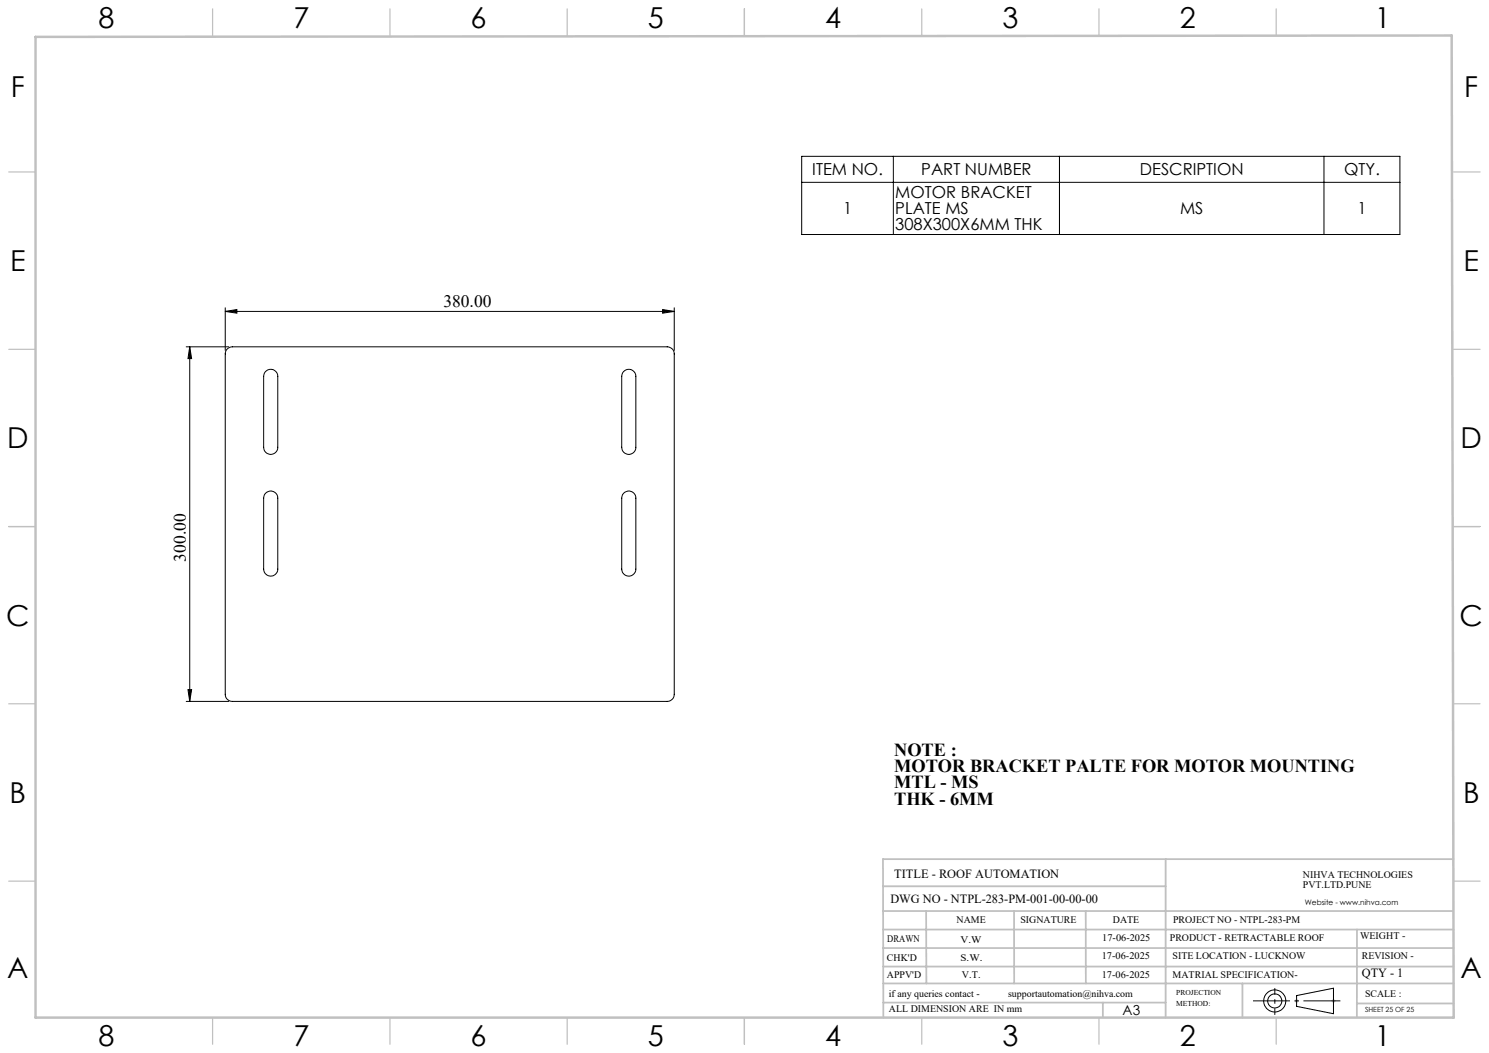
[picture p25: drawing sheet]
<svg xmlns="http://www.w3.org/2000/svg" width="420mm" height="297mm" viewBox="0 0 420 297" stroke-linecap="round" stroke-linejoin="round" font-family="sans-serif">
<defs><g id="words">
<g font-size="8.1">
<text x="27.8" y="8">8</text>
<text x="82.8" y="8">7</text>
<text x="132.8" y="8">6</text>
<text x="182.8" y="8">5</text>
<text x="232.8" y="8">4</text>
<text x="282.8" y="8">3</text>
<text x="332.8" y="8">2</text>
<text x="387.8" y="8">1</text>
<text x="3" y="27.2">F</text>
<text x="413" y="27.2">F</text>
<text x="2.8" y="76.5">E</text>
<text x="412.8" y="76.5">E</text>
<text x="2" y="126.5">D</text>
<text x="412" y="126.5">D</text>
<text x="1.7" y="176.5">C</text>
<text x="411.7" y="176.5">C</text>
<text x="2.7" y="226.5">B</text>
<text x="412.7" y="226.5">B</text>
<text x="2" y="275.7">A</text>
<text x="412" y="275.7">A</text>
<text x="27.8" y="295">8</text>
<text x="82.8" y="295">7</text>
<text x="132.8" y="295">6</text>
<text x="182.8" y="295">5</text>
<text x="232.8" y="295">4</text>
<text x="282.8" y="295">3</text>
<text x="332.8" y="295">2</text>
<text x="387.8" y="295">1</text>
</g>
<g font-size="5.2">
<text x="252.2" y="213.1">NOTE :</text>
<text x="252.2" y="217.8">MOTOR BRACKET PALTE FOR MOTOR MOUNTING</text>
<text x="252.2" y="222.4">MTL - MS</text>
<text x="252.2" y="227">THK - 6MM</text>
</g>
<g font-size="4.9">
<text x="125.1" y="86.6">380.00</text>
<text x="52.4" y="158.4" transform="rotate(-90 52.4 158.4)">300.00</text>
</g>
<g font-size="4.7">
<text x="229.1" y="49.4">ITEM NO.</text>
<text x="259.9" y="49.4">PART NUMBER</text>
<text x="321.5" y="49.4">DESCRIPTION</text>
<text x="379.1" y="49.4">QTY.</text>
<text x="252.5" y="55.9">MOTOR BRACKET</text>
<text x="237.8" y="60.5">1</text>
<text x="252.5" y="60.5">PLATE MS</text>
<text x="252.5" y="65">308X300X6MM THK</text>
<text x="332.9" y="60.5">MS</text>
<text x="382.9" y="60.5">1</text>
</g>
<text font-size="3.9" x="316.7" y="286.4">A3</text>
<g font-size="3.5">
<text x="252.2" y="247.6">TITLE - ROOF AUTOMATION</text>
<text x="251.2" y="254.7">DWG NO - NTPL-283-PM-001-00-00-00</text>
<text x="384.1" y="275.6">QTY - 1</text>
</g>
<g font-size="2.8">
<text x="367.5" y="247.6">NIHVA TECHNOLOGIES</text>
<text x="367.5" y="250.5">PVT.LTD.PUNE</text>
<text x="269.8" y="260.3">NAME</text>
<text x="287.8" y="260.3">SIGNATURE</text>
<text x="313.9" y="260.4">DATE</text>
<text x="330.9" y="260.4">PROJECT NO - NTPL-283-PM</text>
<text x="250.3" y="265.6">DRAWN</text>
<text x="270.9" y="266.1">V.W</text>
<text x="310.9" y="265.5">17-06-2025</text>
<text x="330" y="265.5">PRODUCT - RETRACTABLE ROOF</text>
<text x="383.6" y="264.8">WEIGHT -</text>
<text x="250.2" y="271.1">CHK'D</text>
<text x="250.2" y="275.8">APPV'D</text>
<text x="270.9" y="271.1">S.W.</text>
<text x="271.3" y="275.8">V.T.</text>
<text x="310.8" y="270.6">17-06-2025</text>
<text x="310.8" y="275.8">17-06-2025</text>
<text x="330.7" y="275.8">MATRIAL SPECIFICATION-</text>
<text x="330.7" y="270.6">SITE LOCATION - LUCKNOW</text>
<text x="384.1" y="270.6">REVISION -</text>
<text x="250.7" y="281.1">if any queries contact -</text>
<text x="284.3" y="281.1">supportautomation@nihva.com</text>
<text x="385" y="281.1">SCALE :</text>
<text x="250.7" y="285.6">ALL DIMENSION ARE IN mm</text>
</g>
<g font-size="2.1">
<text x="368.1" y="255.1">Website - www.nihva.com</text>
<text x="331.8" y="280.8">PROJECTION</text>
<text x="331.8" y="283.9">METHOD:</text>
</g>
<text font-size="2" x="385" y="285.5">SHEET 25 OF 25</text>
</g></defs>
<g fill="none" stroke="#000" stroke-width=".28">
<path d="M226.1 44.1h168.8v22h-168.8zM226.1 51.4h168.8M252 44.1v22M298.8 44.1v22M373.5 44.1v22M52.5 97.8h12M53.5 97.8v100M53.5 97.8l.5 3.3h-1zM63.5 87.8l3.3-.5v1zM63.5 86.8v12M63.5 87.8h126.7M64.1 98.4l1.4-.6h122.7a1.99 1.99 0 0 1 2 2v96a1.99 1.99 0 0 1-2 2h-122.7a1.99 1.99 0 0 1-2-2v-96l.2-.7z"/>
<path d="M186.9 87.3l3.3 .5-3.3 .5zM190.2 86.8v12M74.9 104.8a1.98 1.98 0 0 1 2.2-.5 1.98 1.98 0 0 1 1.3 1.8v20a1.99 1.99 0 0 1-2 2.1 1.99 1.99 0 0 1-2-2.1v-20zM175.9 104.8a1.98 1.98 0 0 1 2.2-.5 1.98 1.98 0 0 1 1.3 1.8v20a1.99 1.99 0 0 1-2 2.1 1.99 1.99 0 0 1-2-2.1v-20zM74.9 139.2a2 2 0 0 1 2.2-.6 2 2 0 0 1 1.3 1.9v20a1.99 1.99 0 0 1-2 2 1.99 1.99 0 0 1-2-2v-20zM175.9 139.2a2 2 0 0 1 2.2-.6 2 2 0 0 1 1.3 1.9v20a1.99 1.99 0 0 1-2 2 1.99 1.99 0 0 1-2-2v-20zM52.5 197.8h12M53 194.5h1l-.5 3.3zM365.7 280.8l10.4-2.1v7.2l-10.4-2.1z"/>
<circle cx="359.6" cy="282.3" r="1.98"/>
<circle cx="359.6" cy="282.3" r="3.1"/>
</g>
<path d="M365.2 282.3h1.1M365.4 282l.7 .7M365.7 281.8v1M366.1 282l-.7 .7M375.6 282.3h1.1M375.8 282l.7 .7M376.1 281.8v1M376.5 282l-.7 .7" fill="none" stroke="#c0c0c0" stroke-width=".28"/>
<path d="M353.4 282.3h24.7" fill="none" stroke="#000" stroke-width=".28" stroke-dasharray="15.2 1.3 1.3 1.3" stroke-dashoffset="4.8" stroke-linecap="butt"/>
<path d="M359.6 286.2v-7.5" fill="none" stroke="#000" stroke-width=".28" stroke-dasharray="15.2 1.3 1.3 1.3" stroke-dashoffset="13.4" stroke-linecap="butt"/>
<g fill="none" stroke="#c0c0c0" stroke-width=".35">
<path d="M60 2.5v7.5M110 2.5v7.5M160 2.5v7.5M210 2.5v7.5M260 2.5v7.5M310 2.5v7.5M360 2.5v7.5M2.5 48.5h7.5M410 48.5h7.5M2.5 98.5h7.5M410 98.5h7.5M2.5 148.5h7.5"/>
<path d="M410 148.5h7.5M2.5 198.5h7.5M410 198.5h7.5M2.5 248.5h7.5M410 248.5h7.5M60 287v7.5M110 287v7.5M160 287v7.5M210 287v7.5M260 287v7.5M310 287v7.5M360 287v7.5"/>
</g>
<g fill="none" stroke="#c0c0c0" stroke-width=".5">
<path d="M249.1 257h160.9M249.1 250h79.7M261.2 257l.1 20.4M286 257l.1 20.4M306.2 257l.1 20.4M328.8 242.3v44.8M410 242.3h-160.9l.1 44.7M249.1 272.6h160.9M249.1 267.4h160.9M249.1 262.2h160.9M249.1 277.4h160.9M350.4 277.4v9.6"/>
<path d="M382.8 262.2l-.1 24.8M249.2 282.8h79.6M311.1 282.8v4.2M382.7 283h27.3"/>
</g>
<path d="M10 10.4l399.5-.4 .5 277h-400z" fill="none" stroke="#c0c0c0" stroke-width=".7"/>
<g fill="#000">
<path d="M53.5 97.8l.5 3.3h-1zM53 194.5h1l-.5 3.3z"/>
<path d="M63.5 87.8l3.3-.5v1zM186.9 87.3l3.3 .5-3.3 .5z"/>
</g>
<use href="#words"/>
</svg>
